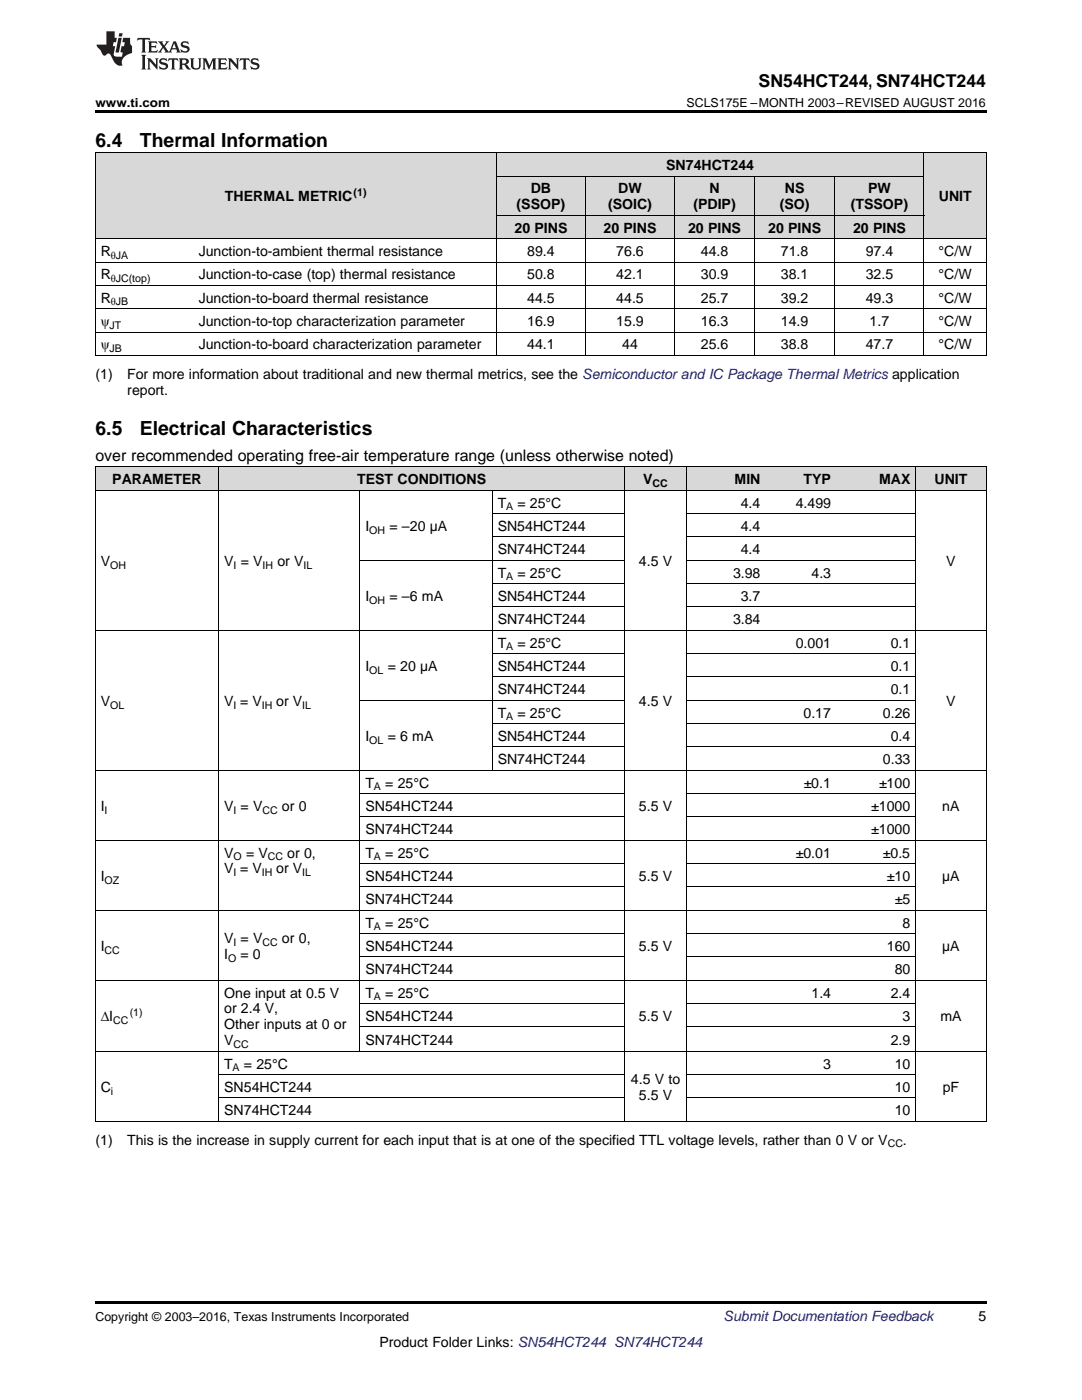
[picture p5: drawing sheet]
<svg xmlns="http://www.w3.org/2000/svg" width="216mm" height="279mm" viewBox="0 0 216 279" stroke-linecap="round" stroke-linejoin="round" font-family="sans-serif">
<defs><g id="words">
<g font-size="3.9">
<text x="19" y="29.3">6.4</text>
<text x="27.9" y="29.3">Thermal Information</text>
<text x="19" y="86.8">6.5</text>
<text x="27.9" y="86.8">Electrical Characteristics</text>
</g>
<text font-size="3.5" x="151.4" y="17.3">SN54HCT244, SN74HCT244</text>
<text font-size="3.2" x="19" y="92">over recommended operating free-air temperature range (unless otherwise noted)</text>
<g font-size="2.8">
<text x="132.9" y="33.9">SN74HCT244</text>
<text x="44.9" y="40.2">THERMAL METRIC</text>
<text x="103.1" y="41.8">(SSOP)</text>
<text x="105.9" y="38.6">DB</text>
<text x="121.3" y="41.8">(SOIC)</text>
<text x="123.4" y="38.6">DW</text>
<text x="138.4" y="41.8">(PDIP)</text>
<text x="141.6" y="38.6">N</text>
<text x="155.6" y="41.8">(SO)</text>
<text x="156.6" y="38.6">NS</text>
<text x="169.8" y="41.8">(TSSOP)</text>
<text x="173.2" y="38.6">PW</text>
<text x="187.3" y="40.2">UNIT</text>
<text x="102.7" y="46.4">20 PINS</text>
<text x="120.4" y="46.4">20 PINS</text>
<text x="137.3" y="46.4">20 PINS</text>
<text x="153.3" y="46.4">20 PINS</text>
<text x="170.2" y="46.4">20 PINS</text>
<text x="20.1" y="51.1">R</text>
<text x="39.7" y="51.1">Junction-to-ambient thermal resistance</text>
<text x="105.2" y="51.1">89.4</text>
<text x="123" y="51.1">76.6</text>
<text x="139.8" y="51.1">44.8</text>
<text x="155.8" y="51.1">71.8</text>
<text x="172.8" y="51.1">97.4</text>
<text x="187.3" y="51.1">°C/W</text>
<text x="20.1" y="55.7">R</text>
<text x="39.7" y="55.7">Junction-to-case (top) thermal resistance</text>
<text x="105.2" y="55.7">50.8</text>
<text x="123" y="55.7">42.1</text>
<text x="139.8" y="55.7">30.9</text>
<text x="155.8" y="55.7">38.1</text>
<text x="172.8" y="55.7">32.5</text>
<text x="187.3" y="55.7">°C/W</text>
<text x="20.1" y="60.4">R</text>
<text x="20.1" y="65.1">ψ</text>
<text x="39.7" y="60.4">Junction-to-board thermal resistance</text>
<text x="39.7" y="65.1">Junction-to-top characterization parameter</text>
<text x="105.2" y="60.4">44.5</text>
<text x="105.2" y="65.1">16.9</text>
<text x="123" y="60.4">44.5</text>
<text x="123" y="65.1">15.9</text>
<text x="139.8" y="60.4">25.7</text>
<text x="139.8" y="65.1">16.3</text>
<text x="155.8" y="60.4">39.2</text>
<text x="155.8" y="65.1">14.9</text>
<text x="172.8" y="60.4">49.3</text>
<text x="173.5" y="65.1">1.7</text>
<text x="187.3" y="60.4">°C/W</text>
<text x="187.3" y="65.1">°C/W</text>
<text x="20.1" y="69.7">ψ</text>
<text x="39.7" y="69.7">Junction-to-board characterization parameter</text>
<text x="105.2" y="69.7">44.1</text>
<text x="124.1" y="69.7">44</text>
<text x="139.8" y="69.7">25.6</text>
<text x="155.8" y="69.7">38.8</text>
<text x="172.8" y="69.7">47.7</text>
<text x="187.3" y="69.7">°C/W</text>
<text x="19" y="75.6">(1)</text>
<text x="25.4" y="75.6">For more information about traditional and new thermal metrics, see the Semiconductor and IC Package Thermal Metrics application</text>
<text x="25.4" y="78.7">report.</text>
<text x="22.4" y="96.6">PARAMETER</text>
<text x="71.3" y="96.6">TEST CONDITIONS</text>
<text x="99.3" y="101.3">T</text>
<text x="103.3" y="101.3">= 25°C</text>
<text x="128.3" y="96.6">V</text>
<text x="146.6" y="96.6">MIN</text>
<text x="147.8" y="101.3">4.4</text>
<text x="158.8" y="101.3">4.499</text>
<text x="160.3" y="96.6">TYP</text>
<text x="175.4" y="96.6">MAX</text>
<text x="186.5" y="96.6">UNIT</text>
<text x="72.9" y="105.9">I</text>
<text x="77.7" y="105.9">= –20 µA</text>
<text x="99.3" y="105.9">SN54HCT244</text>
<text x="147.8" y="105.9">4.4</text>
<text x="20.1" y="112.9">V</text>
<text x="44.7" y="112.9">V = V</text>
<text x="55.3" y="112.9">or V</text>
<text x="99.3" y="110.6">SN74HCT244</text>
<text x="127.5" y="112.9">4.5 V</text>
<text x="147.8" y="110.6">4.4</text>
<text x="188.8" y="112.9">V</text>
<text x="72.9" y="119.9">I</text>
<text x="77.7" y="119.9">= –6 mA</text>
<text x="99.3" y="115.3">T</text>
<text x="99.3" y="119.9">SN54HCT244</text>
<text x="103.3" y="115.3">= 25°C</text>
<text x="146.3" y="115.3">3.98</text>
<text x="147.8" y="119.9">3.7</text>
<text x="161.9" y="115.3">4.3</text>
<text x="99.3" y="124.6">SN74HCT244</text>
<text x="146.3" y="124.6">3.84</text>
<text x="99.3" y="129.2">T</text>
<text x="103.3" y="129.2">= 25°C</text>
<text x="158.8" y="129.2">0.001</text>
<text x="177.7" y="129.2">0.1</text>
<text x="72.9" y="133.9">I</text>
<text x="77.4" y="133.9">= 20 µA</text>
<text x="99.3" y="133.9">SN54HCT244</text>
<text x="177.7" y="133.9">0.1</text>
<text x="20.1" y="140.9">V</text>
<text x="44.7" y="140.9">V = V</text>
<text x="55.1" y="140.9">or V</text>
<text x="99.3" y="138.5">SN74HCT244</text>
<text x="99.3" y="143.2">T</text>
<text x="103.3" y="143.2">= 25°C</text>
<text x="127.5" y="140.9">4.5 V</text>
<text x="160.3" y="143.2">0.17</text>
<text x="176.2" y="143.2">0.26</text>
<text x="177.7" y="138.5">0.1</text>
<text x="188.8" y="140.9">V</text>
<text x="72.9" y="147.8">I</text>
<text x="77.4" y="147.8">= 6 mA</text>
<text x="99.3" y="147.8">SN54HCT244</text>
<text x="177.7" y="147.8">0.4</text>
<text x="99.3" y="152.5">SN74HCT244</text>
<text x="176.2" y="152.5">0.33</text>
<text x="20.1" y="161.8">I</text>
<text x="44.7" y="161.8">V = V</text>
<text x="56.3" y="161.8">or 0</text>
<text x="72.9" y="157.2">T</text>
<text x="72.9" y="161.8">SN54HCT244</text>
<text x="76.9" y="157.2">= 25°C</text>
<text x="127.5" y="161.8">5.5 V</text>
<text x="160.4" y="157.2">±0.1</text>
<text x="173.8" y="161.8">±1000</text>
<text x="175.4" y="157.2">±100</text>
<text x="188" y="161.8">nA</text>
<text x="72.9" y="166.5">SN74HCT244</text>
<text x="173.8" y="166.5">±1000</text>
<text x="44.7" y="171.1">V</text>
<text x="49.1" y="171.1">= V</text>
<text x="57.3" y="171.1">or 0,</text>
<text x="72.9" y="171.1">T</text>
<text x="76.9" y="171.1">= 25°C</text>
<text x="158.8" y="171.1">±0.01</text>
<text x="176.2" y="171.1">±0.5</text>
<text x="20.1" y="175.8">I</text>
<text x="44.7" y="174.3">V = V</text>
<text x="55.1" y="174.3">or V</text>
<text x="72.9" y="175.8">SN54HCT244</text>
<text x="127.5" y="175.8">5.5 V</text>
<text x="177" y="175.8">±10</text>
<text x="188" y="175.8">µA</text>
<text x="72.9" y="180.4">SN74HCT244</text>
<text x="72.9" y="185.1">T</text>
<text x="76.9" y="185.1">= 25°C</text>
<text x="178.5" y="180.4">±5</text>
<text x="180.1" y="185.1">8</text>
<text x="20.1" y="189.8">I</text>
<text x="44.7" y="188.2">V = V</text>
<text x="44.7" y="191.3">I</text>
<text x="48" y="191.3">= 0</text>
<text x="56.3" y="188.2">or 0,</text>
<text x="72.9" y="189.8">SN54HCT244</text>
<text x="127.5" y="189.8">5.5 V</text>
<text x="177" y="189.8">160</text>
<text x="188" y="189.8">µA</text>
<text x="72.9" y="194.4">SN74HCT244</text>
<text x="178.5" y="194.4">80</text>
<text x="20.1" y="203.8">∆I</text>
<text x="44.7" y="199.1">One input at 0.5 V</text>
<text x="44.7" y="202.2">or 2.4 V,</text>
<text x="72.9" y="199.1">T</text>
<text x="72.9" y="203.7">SN54HCT244</text>
<text x="76.9" y="199.1">= 25°C</text>
<text x="127.5" y="203.8">5.5 V</text>
<text x="161.9" y="199.1">1.4</text>
<text x="177.7" y="199.1">2.4</text>
<text x="180.1" y="203.7">3</text>
<text x="187.6" y="203.8">mA</text>
<text x="44.7" y="205.4">Other inputs at 0 or</text>
<text x="44.7" y="208.6">V</text>
<text x="72.9" y="208.5">SN74HCT244</text>
<text x="177.7" y="208.5">2.9</text>
<text x="44.7" y="213.3">T</text>
<text x="48.7" y="213.3">= 25°C</text>
<text x="164.3" y="213.3">3</text>
<text x="178.5" y="213.3">10</text>
<text x="20.1" y="217.9">C</text>
<text x="44.7" y="217.9">SN54HCT244</text>
<text x="125.9" y="216.3">4.5 V to</text>
<text x="127.5" y="219.5">5.5 V</text>
<text x="178.5" y="217.9">10</text>
<text x="188.1" y="217.9">pF</text>
<text x="44.7" y="222.6">SN74HCT244</text>
<text x="178.5" y="222.6">10</text>
<text x="19" y="228.4">(1)</text>
<text x="25.4" y="228.4">This is the increase in supply current for each input that is at one of the specified TTL voltage levels, rather than 0 V or V</text>
<text x="180.2" y="228.4">.</text>
<text x="195.3" y="263.6">5</text>
<text x="75.7" y="268.9">Product Folder Links: SN54HCT244 SN74HCT244</text>
</g>
<text font-size="2.8" fill="#0000c8" x="144.4" y="263.6">Submit Documentation Feedback</text>
<g font-size="2.5">
<text x="19" y="21.4">www.ti.com</text>
<text x="137" y="21.4">SCLS175E –MONTH 2003–REVISED AUGUST 2016</text>
<text x="19" y="263.6">Copyright © 2003–2016, Texas Instruments Incorporated</text>
</g>
<g font-size="2.1">
<text x="70.6" y="39.1">(1)</text>
<text x="22.1" y="51.6">θJA</text>
<text x="22.1" y="56.3">θJC(top)</text>
<text x="21.9" y="65.6">JT</text>
<text x="22.1" y="61">θJB</text>
<text x="21.9" y="70.3">JB</text>
<text x="101" y="101.8">A</text>
<text x="130.2" y="97.2">CC</text>
<text x="73.7" y="106.5">OH</text>
<text x="22" y="113.5">OH</text>
<text x="46.6" y="113.5">I</text>
<text x="52.4" y="113.5">IH</text>
<text x="60.6" y="113.5">IL</text>
<text x="101" y="115.8">A</text>
<text x="73.7" y="120.5">OH</text>
<text x="101" y="129.8">A</text>
<text x="73.7" y="134.4">OL</text>
<text x="22" y="141.4">OL</text>
<text x="46.6" y="141.4">I</text>
<text x="52.2" y="141.4">IH</text>
<text x="60.3" y="141.4">IL</text>
<text x="101" y="143.8">A</text>
<text x="73.7" y="148.4">OL</text>
<text x="74.6" y="157.7">A</text>
<text x="20.9" y="162.4">I</text>
<text x="46.6" y="162.4">I</text>
<text x="52.4" y="162.4">CC</text>
<text x="46.6" y="171.7">O</text>
<text x="53.4" y="171.7">CC</text>
<text x="74.6" y="171.7">A</text>
<text x="20.9" y="176.4">OZ</text>
<text x="46.6" y="174.9">I</text>
<text x="52.2" y="174.9">IH</text>
<text x="60.3" y="174.9">IL</text>
<text x="74.6" y="185.7">A</text>
<text x="20.9" y="190.3">CC</text>
<text x="45.5" y="191.9">O</text>
<text x="46.6" y="188.7">I</text>
<text x="52.4" y="188.7">CC</text>
<text x="25.9" y="202.7">(1)</text>
<text x="74.6" y="199.6">A</text>
<text x="22.6" y="204.4">CC</text>
<text x="46.6" y="209.2">CC</text>
<text x="46.4" y="213.8">A</text>
<text x="22.1" y="218.5">i</text>
<text x="177.1" y="229">CC</text>
</g>
</g></defs>
<g fill="#d8d8d8">
<path d="M19 93.2h24.7v4.7h-24.7z"/>
<path d="M43.7 93.2h28.2v4.7h-28.2z"/>
<path d="M71.9 93.2h26.3v4.7h-26.3z"/>
<path d="M98.2 93.2h26.5v4.7h-26.5z"/>
<path d="M124.7 93.2h12.3v4.7h-12.3z"/>
<path d="M137 93.2h15.8v4.7h-15.8z"/>
<path d="M152.8 93.2h14.1v4.7h-14.1z"/>
<path d="M166.9 93.2h15.8v4.7h-15.8z"/>
<path d="M182.7 93.2h14.1v4.7h-14.1z"/>
<path d="M19 30.6h19.6v17.1h-19.6z"/>
<path d="M38.6 30.6h60.5v17.1h-60.5z"/>
<path d="M184.4 30.6h12.4v17.1h-12.4z"/>
<path d="M99.1 43h17.7v4.7h-17.7z"/>
<path d="M116.8 43h17.8v4.7h-17.8z"/>
<path d="M134.6 43h16v4.7h-16z"/>
<path d="M150.6 43h16v4.7h-16z"/>
<path d="M166.6 43h17.8v4.7h-17.8z"/>
<path d="M99.1 35.2h17.7v7.8h-17.7z"/>
<path d="M116.8 35.2h17.8v7.8h-17.8z"/>
<path d="M134.6 35.2h16v7.8h-16z"/>
<path d="M150.6 35.2h16v7.8h-16z"/>
<path d="M166.6 35.2h17.8v7.8h-17.8z"/>
<path d="M99.1 30.6h17.7v4.6h-17.7z"/>
<path d="M116.8 30.6h17.8v4.6h-17.8z"/>
<path d="M134.6 30.6h16v4.6h-16z"/>
<path d="M150.6 30.6h16v4.6h-16z"/>
<path d="M166.6 30.6h17.8v4.6h-17.8z"/>
</g>
<g fill="#000">
<path d="M19 22h177.8v.5h-177.8zM19 70.9l.2 .1zM99 70.9l.1 .1zM116.7 70.9l.1 .1zM134.5 70.9l.1 .1zM150.5 70.9l.1 .1zM166.5 70.9l.1 .1zM184.3 70.9l.1 .1zM196.7 70.9l.1 .1zM19 223.8h.2zM71.8 223.8h.1zM98.1 223.8h.1z"/>
<path d="M124.6 223.8h.1zM136.9 223.8h.1zM152.7 223.8h.1zM166.8 223.8h.1zM182.6 223.8h.1zM196.7 223.8h.1zM19 259.7h177.8v.5h-177.8z"/>
</g>
<g fill="none" stroke="#000" stroke-width=".2">
<path d="M19 30.5h177.8M19.1 30.5v40.5M99 30.5v40.5M99.1 35.2h85.3M116.8 35.2v35.8M134.6 35.2v35.8M150.5 35.2v35.8M166.6 35.2v35.8M184.3 30.5v40.5M196.8 30.5v40.5M19 57h177.8M19 52.3h177.8"/>
<path d="M19 47.6h177.8M99.1 43h85.3M19 70.9h177.8M19 66.3h177.8M19 61.6h177.8M19 97.8h177.8M19 93.2h177.8M19.1 93.2v130.6M43.6 93.2v130.6M71.8 97.9v112M98.2 97.9v55.9M124.6 93.2v130.6"/>
<path d="M136.9 93.2v130.6M182.7 93.2v130.6M196.8 93.2v130.6M71.9 111.8h52.7M98.2 116.5h26.4M98.2 107.2h26.4M98.2 102.5h26.4M137 116.5h45.7M137 111.8h45.7M137 107.2h45.7M137 102.5h45.7M19 125.8h177.8"/>
<path d="M71.9 139.8h52.7M98.2 135.1h26.4M98.2 130.4h26.4M98.2 121.1h26.4M137 139.8h45.7M137 135.1h45.7M137 130.4h45.7M137 121.1h45.7M19 153.7h177.8M71.9 158.4h52.8M98.2 149.1h26.4M98.2 144.4h26.4"/>
<path d="M137 158.4h45.7M137 149.1h45.7M137 144.4h45.7M19 167.7h177.8M71.9 177h52.8M71.9 172.3h52.8M71.9 163h52.8M137 177h45.7M137 172.3h45.7M137 163h45.7M19 195.6h177.8M19 181.7h177.8"/>
<path d="M71.9 191h52.8M71.9 186.3h52.8M137 191h45.7M137 186.3h45.7M19 209.8h177.8M43.7 219.1h80.9M43.7 214.5h80.9M71.9 204.9h52.8M71.9 200.3h52.8M137 219.1h45.7M137 214.5h45.7M137 204.9h45.7"/>
<path d="M137 200.3h45.7M19 223.8h177.8"/>
</g>
<g fill="#231f20">
<path d="M27.5 7.6l-.1 .5 .4-.2h.6v.1v2.1l-.2 .4h1l-.3-.4v-2.1l.1-.1h.5l.5 .2-.2-.5zM29.5 8.3l.2 .3v1.5l-.2 .4h1.8l.2-.6a1.04 1.04 0 0 1-1.3 .2v-.7h.6l.3 .2v-.6l-.3 .2h-.6v-.6l.8-.1 .4 .3-.2-.5zM31.5 8.3l.9 1.1-.9 1.1h.8l-.2-.2 .5-.7 .4 .7-.2 .2h1.5l-.1-.2 .1-.4h.9l.1 .4-.2 .2h1l-.3-.3-.7-1.9h-.5l-.9 2-.8-1 .9-1h-.8l.1 .3-.3 .5-.4-.6 .2-.2zM34.7 8.6l.4 1h-.7zM36.3 8.4a.63 .63 0 0 0-.2 .7 .63 .63 0 0 0 .6 .4l.6 .2 .1 .2a.75 .75 0 0 1-.7 .4 .75 .75 0 0 1-.6-.5l.1 .7 .1-.1a1.11 1.11 0 0 0 1.5-.6 1.13 1.13 0 0 0-1.2-.8l-.1-.4a1.04 1.04 0 0 1 1.2 .2l-.2-.5-.1 .1-.5-.2zM28.2 10.9l.2 .4v2.2l-.2 .4h1l-.3-.4v-2.2l.3-.4zM29.3 11.6l.3 .4v1.5l-.3 .4h.8l-.2-.4v-1.3l1.5 1.7v-1.9l.2-.4h-.7l.2 .4v.9l-1.1-1.3zM32 11.8a.62 .62 0 0 0-.2 .7 .62 .62 0 0 0 .6 .4l.6 .1 .1 .3a.76 .76 0 0 1-.7 .3 .76 .76 0 0 1-.6-.4l.1 .7 .1-.1a1.11 1.11 0 0 0 1.5-.6 1.13 1.13 0 0 0-1.2-.8l-.1-.4a1.04 1.04 0 0 1 1.2 .2l-.2-.6-.1 .1-.5-.1zM33.7 11.6l-.2 .6a.61 .61 0 0 1 .8-.3v1.6l-.2 .4h.9l-.2-.4v-1.6a.63 .63 0 0 1 .8 .3l-.2-.6zM35.6 11.6l.3 .4v1.5l-.3 .4h1l-.2-.2v-.8l.5 .2a.76 .76 0 0 0 1.2 .7l-1-1a.58 .58 0 0 0 .6-.5 .58 .58 0 0 0-.5-.6zM36.4 11.9h.1a.45 .45 0 0 1 .5 .1 .45 .45 0 0 1 .1 .5l-.7 .2zM37.9 11.6l.2 .2a2.17 2.17 0 0 0 .3 1.9 .99 .99 0 0 0 1.6-.6v-1.1l.2-.4h-.7l.2 .2a1.92 1.92 0 0 1-.2 1.8 .6 .6 0 0 1-.9-.5v-1.1l.2-.4zM40.4 11.6l.2 .4v1.5l-.2 .4h.7l-.2-.4v-1.4l.8 1.8 .8-1.8v1.4l-.2 .4h.9l-.2-.4v-1.5l.2-.4h-.8l-.6 1.5-.6-1.5zM43.4 11.6l.2 .4v1.5l-.2 .4h1.8l.2-.6a1.04 1.04 0 0 1-1.3 .1v-.6h.5l.4 .2v-.6l-.4 .2h-.5v-.7h.8l.3 .3-.1-.6zM45.5 11.6l.2 .4v1.5l-.2 .4h.7l-.2-.4v-1.3l1.5 1.7v-1.9l.2-.4h-.7l.2 .4v.9l-1.1-1.3zM47.9 11.6l-.1 .6a.61 .61 0 0 1 .8-.3v1.6l-.3 .4h1l-.3-.4 .1-1.6a.63 .63 0 0 1 .7 .3l-.1-.6zM50.2 11.8a.62 .62 0 0 0-.2 .7 .62 .62 0 0 0 .6 .4l.6 .1 .2 .3a.76 .76 0 0 1-.8 .3 .76 .76 0 0 1-.6-.4l.1 .7 .2-.1a1.11 1.11 0 0 0 1.5-.6 1.13 1.13 0 0 0-1.3-.8l-.1-.4a1.04 1.04 0 0 1 1.2 .2l-.1-.6-.2 .1-.5-.1z"/>
<path d="M21.2 6.3v2.6h-1.9l.1 .4 .7 .9a.91 .91 0 0 0 1 .8 .56 .56 0 0 1 .5-.3 .56 .56 0 0 1 .5 .3l.4 .8a1.53 1.53 0 0 0 1.9 1.2 1.54 1.54 0 0 1 1-2.1l.9-.3v-1.4a1.52 1.52 0 0 1-.3-1.6h-1.4l-.2 .8h.5l-.2 .8h-.4l-.2 1v.2l.4 .1-.2 .8a1.93 1.93 0 0 1-1.6-.3l.3-1.8h-.5l.2-.8h.4l.2-.8h-.4v-1.3zM23.6 7.6l-.6 2.9h.7l.6-2.9zM23.8 6.6l-.1 .7h.6l.2-.7z"/>
</g>
<use href="#words"/>
</svg>
